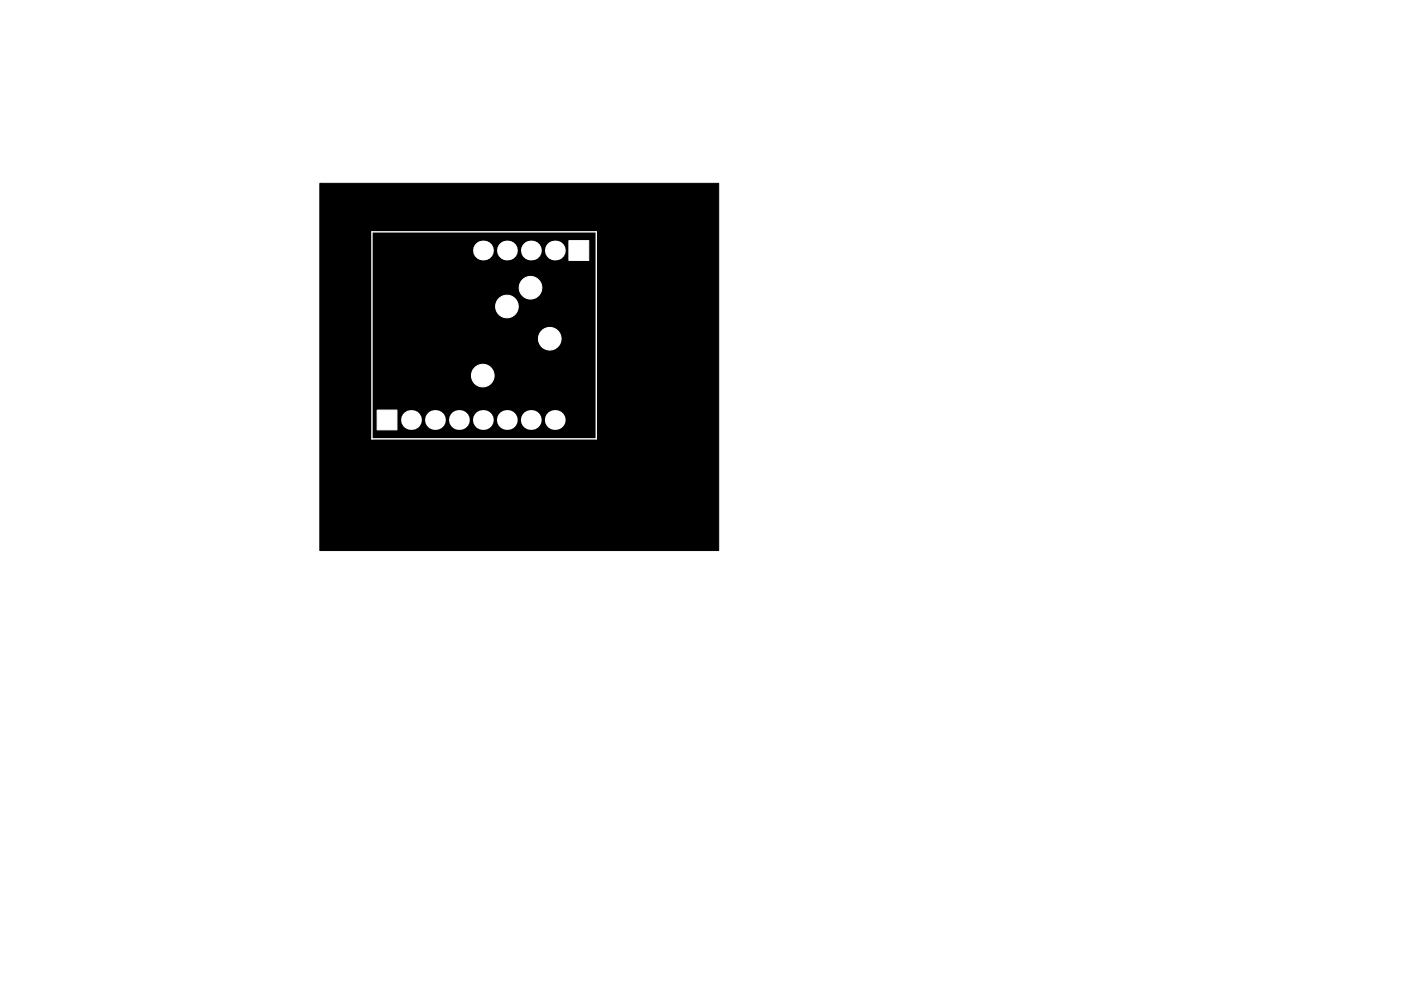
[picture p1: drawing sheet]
<svg xmlns="http://www.w3.org/2000/svg" width="149mm" height="105mm" viewBox="0 0 149 105" stroke-linecap="round" stroke-linejoin="round" font-family="sans-serif">
<path d="M33.9 19.4h42.3v39h-42.3z" fill="#000" stroke="#000" stroke-width=".11"/>
<path d="M39.4 24.6h23.8v22h-23.8z" fill="none" stroke="#fff" stroke-width=".15"/>
<path d="M40 43.5h2.1v2.1h-2.1z" fill="#fff" stroke="#fff" stroke-width=".11"/>
<g fill="#fff">
<circle cx="43.6" cy="44.6" r="1.05"/>
<circle cx="46.1" cy="44.6" r="1.05"/>
<circle cx="48.6" cy="44.6" r="1.05"/>
<circle cx="51.2" cy="44.6" r="1.05"/>
<circle cx="53.7" cy="44.6" r="1.05"/>
<circle cx="56.3" cy="44.6" r="1.05"/>
<circle cx="58.8" cy="44.6" r="1.05"/>
</g>
<path d="M60.3 25.5h2.1v2.1h-2.1z" fill="#fff" stroke="#fff" stroke-width=".11"/>
<g fill="#fff">
<circle cx="58.8" cy="26.6" r="1.05"/>
<circle cx="56.3" cy="26.6" r="1.05"/>
<circle cx="53.7" cy="26.6" r="1.05"/>
<circle cx="51.2" cy="26.6" r="1.05"/>
</g>
<g fill="#fff" stroke="#fff" stroke-width=".11">
<circle cx="53.7" cy="32.5" r="1.2"/>
<circle cx="51.2" cy="39.8" r="1.2"/>
<circle cx="56.2" cy="30.5" r="1.2"/>
<circle cx="58.3" cy="35.9" r="1.2"/>
</g>
</svg>
